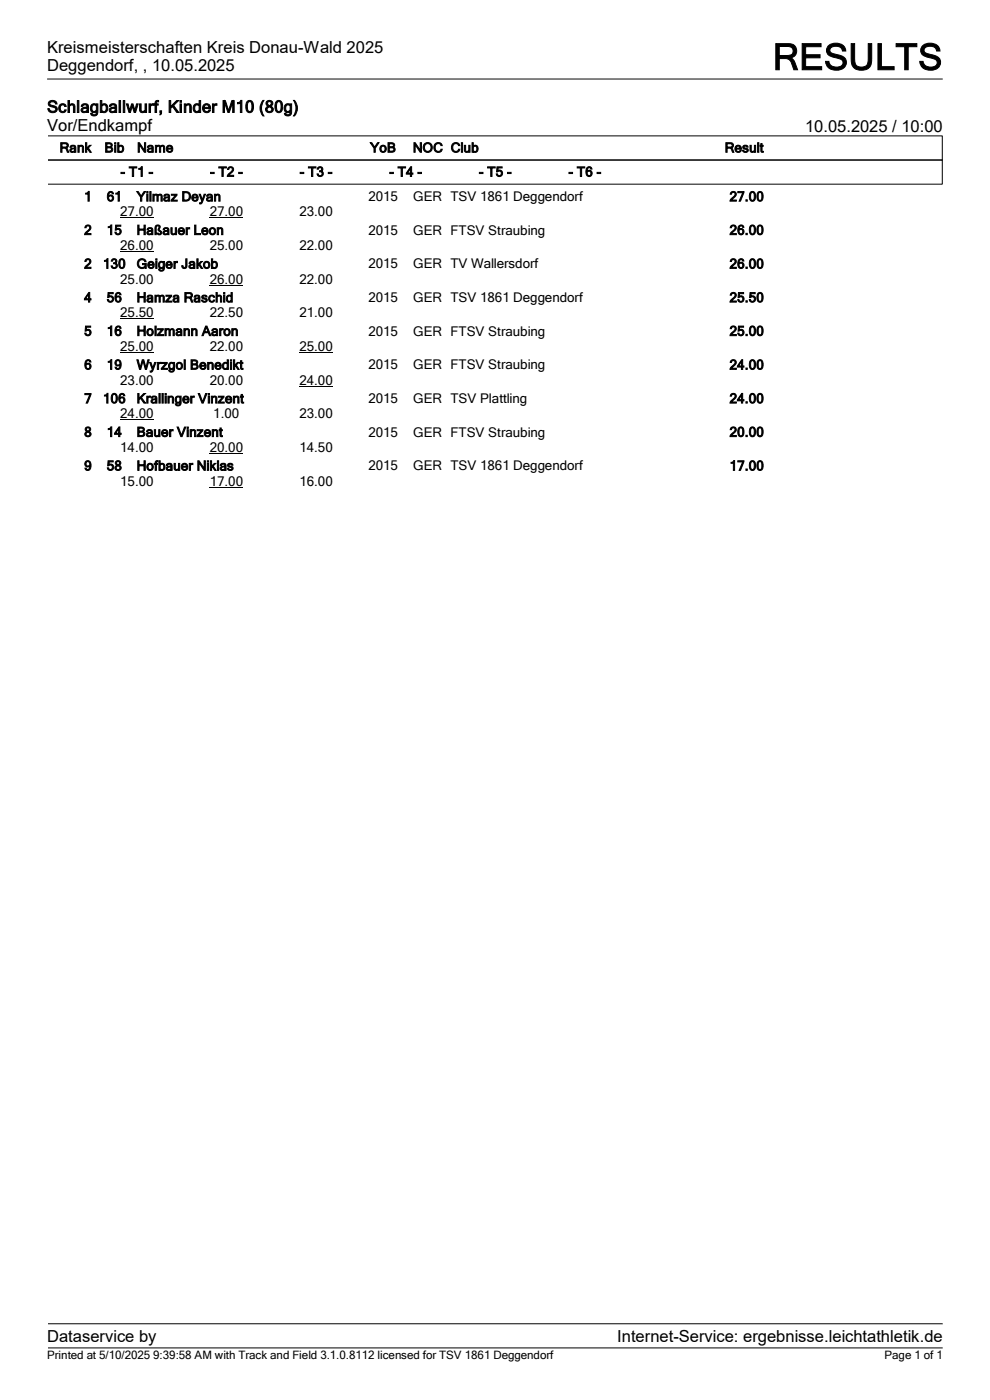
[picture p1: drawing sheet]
<svg xmlns="http://www.w3.org/2000/svg" width="210mm" height="297mm" viewBox="0 0 210 297" stroke-linecap="round" stroke-linejoin="round" font-family="sans-serif">
<defs><g id="words">
<text font-size="7.7" x="163.9" y="14.8">RESULTS</text>
<g font-size="3.5">
<text x="10" y="11.1">Kreismeisterschaften Kreis Donau-Wald 2025</text>
<text x="10" y="15">Deggendorf, , 10.05.2025</text>
<text x="10" y="23.9">Schlagballwurf, Kinder M10 (80g)</text>
<text x="10" y="27.9">Vor/Endkampf</text>
<text x="170.8" y="27.9">10.05.2025 / 10:00</text>
<text x="10" y="284.6">Dataservice by</text>
<text x="130.9" y="284.6">Internet-Service: ergebnisse.leichtathletik.de</text>
</g>
<g font-size="2.8">
<text x="12.7" y="32.3">Rank</text>
<text x="22.2" y="32.3">Bib</text>
<text x="29.1" y="32.3">Name</text>
<text x="78.5" y="32.3">YoB</text>
<text x="87.6" y="32.3">NOC Club</text>
<text x="153.7" y="32.3">Result</text>
<text x="25.6" y="37.4">- T1 -</text>
<text x="44.6" y="37.4">- T2 -</text>
<text x="63.6" y="37.4">- T3 -</text>
<text x="82.6" y="37.4">- T4 -</text>
<text x="101.6" y="37.4">- T5 -</text>
<text x="120.6" y="37.4">- T6 -</text>
<text x="17.9" y="42.7">1</text>
<text x="22.6" y="42.7">61</text>
<text x="25.5" y="45.9">27.00</text>
<text x="29" y="42.7">Yilmaz Deyan</text>
<text x="44.5" y="45.9">27.00</text>
<text x="63.5" y="45.9">23.00</text>
<text x="78.1" y="42.7">2015</text>
<text x="87.7" y="42.7">GER TSV 1861 Deggendorf</text>
<text x="154.8" y="42.7">27.00</text>
<text x="17.9" y="49.8">2</text>
<text x="22.6" y="49.8">15</text>
<text x="25.5" y="53">26.00</text>
<text x="29" y="49.8">Haßauer Leon</text>
<text x="44.5" y="53">25.00</text>
<text x="63.5" y="53">22.00</text>
<text x="78.1" y="49.8">2015</text>
<text x="87.7" y="49.8">GER FTSV Straubing</text>
<text x="154.8" y="49.8">26.00</text>
<text x="17.9" y="56.9">2</text>
<text x="21.8" y="56.9">130</text>
<text x="29" y="56.9">Geiger Jakob</text>
<text x="78.1" y="56.9">2015</text>
<text x="87.7" y="56.9">GER TV Wallersdorf</text>
<text x="154.8" y="56.9">26.00</text>
<text x="17.9" y="64.1">4</text>
<text x="22.6" y="64.1">56</text>
<text x="25.5" y="60.2">25.00</text>
<text x="29" y="64.1">Hamza Raschid</text>
<text x="44.5" y="60.2">26.00</text>
<text x="63.5" y="60.2">22.00</text>
<text x="78.1" y="64.1">2015</text>
<text x="87.7" y="64.1">GER TSV 1861 Deggendorf</text>
<text x="154.8" y="64.1">25.50</text>
<text x="17.9" y="71.2">5</text>
<text x="22.6" y="71.2">16</text>
<text x="25.5" y="67.3">25.50</text>
<text x="29" y="71.2">Holzmann Aaron</text>
<text x="44.5" y="67.3">22.50</text>
<text x="63.5" y="67.3">21.00</text>
<text x="78.1" y="71.2">2015</text>
<text x="87.7" y="71.2">GER FTSV Straubing</text>
<text x="154.8" y="71.2">25.00</text>
<text x="25.5" y="74.4">25.00</text>
<text x="44.5" y="74.4">22.00</text>
<text x="63.5" y="74.4">25.00</text>
<text x="17.9" y="78.4">6</text>
<text x="22.6" y="78.4">19</text>
<text x="25.5" y="81.6">23.00</text>
<text x="29" y="78.4">Wyrzgol Benedikt</text>
<text x="44.5" y="81.6">20.00</text>
<text x="63.5" y="81.6">24.00</text>
<text x="78.1" y="78.4">2015</text>
<text x="87.7" y="78.4">GER FTSV Straubing</text>
<text x="154.8" y="78.4">24.00</text>
<text x="17.9" y="85.5">7</text>
<text x="21.8" y="85.5">106</text>
<text x="25.5" y="88.7">24.00</text>
<text x="29" y="85.5">Krallinger Vinzent</text>
<text x="45.3" y="88.7">1.00</text>
<text x="63.5" y="88.7">23.00</text>
<text x="78.1" y="85.5">2015</text>
<text x="87.7" y="85.5">GER TSV Plattling</text>
<text x="154.8" y="85.5">24.00</text>
<text x="17.9" y="92.6">8</text>
<text x="22.6" y="92.6">14</text>
<text x="25.5" y="95.8">14.00</text>
<text x="29" y="92.6">Bauer Vinzent</text>
<text x="44.5" y="95.8">20.00</text>
<text x="63.5" y="95.8">14.50</text>
<text x="78.1" y="92.6">2015</text>
<text x="87.7" y="92.6">GER FTSV Straubing</text>
<text x="154.8" y="92.6">20.00</text>
<text x="17.9" y="99.8">9</text>
<text x="22.6" y="99.8">58</text>
<text x="29" y="99.8">Hofbauer Niklas</text>
<text x="78.1" y="99.8">2015</text>
<text x="87.7" y="99.8">GER TSV 1861 Deggendorf</text>
<text x="154.8" y="99.8">17.00</text>
<text x="25.5" y="103">15.00</text>
<text x="44.5" y="103">17.00</text>
<text x="63.5" y="103">16.00</text>
</g>
<g font-size="2.5">
<text x="10" y="288.2">Printed at 5/10/2025 9:39:58 AM with Track and Field 3.1.0.8112 licensed for TSV 1861 Deggendorf</text>
<text x="187.6" y="288.2">Page 1 of 1</text>
</g>
</g></defs>
<g fill="none" stroke="#000" stroke-width=".21">
<path d="M10 16.8h190M10.2 28.8h189.7v5.2h-189.7h189.7v5.1h-189.7M25.5 46.2h7.1M25.5 53.4h7.1M44.5 46.2h7.1M25.5 67.7h7.1M25.5 74.8h7.1M44.5 60.5h7.1M63.5 74.8h7.1M25.5 89.1h7.1M44.5 96.2h7.1M63.5 81.9h7.1"/>
<path d="M44.5 103.4h7.1M10.2 280.8h189.8M10.2 286h189.8"/>
</g>
<use href="#words"/>
</svg>
